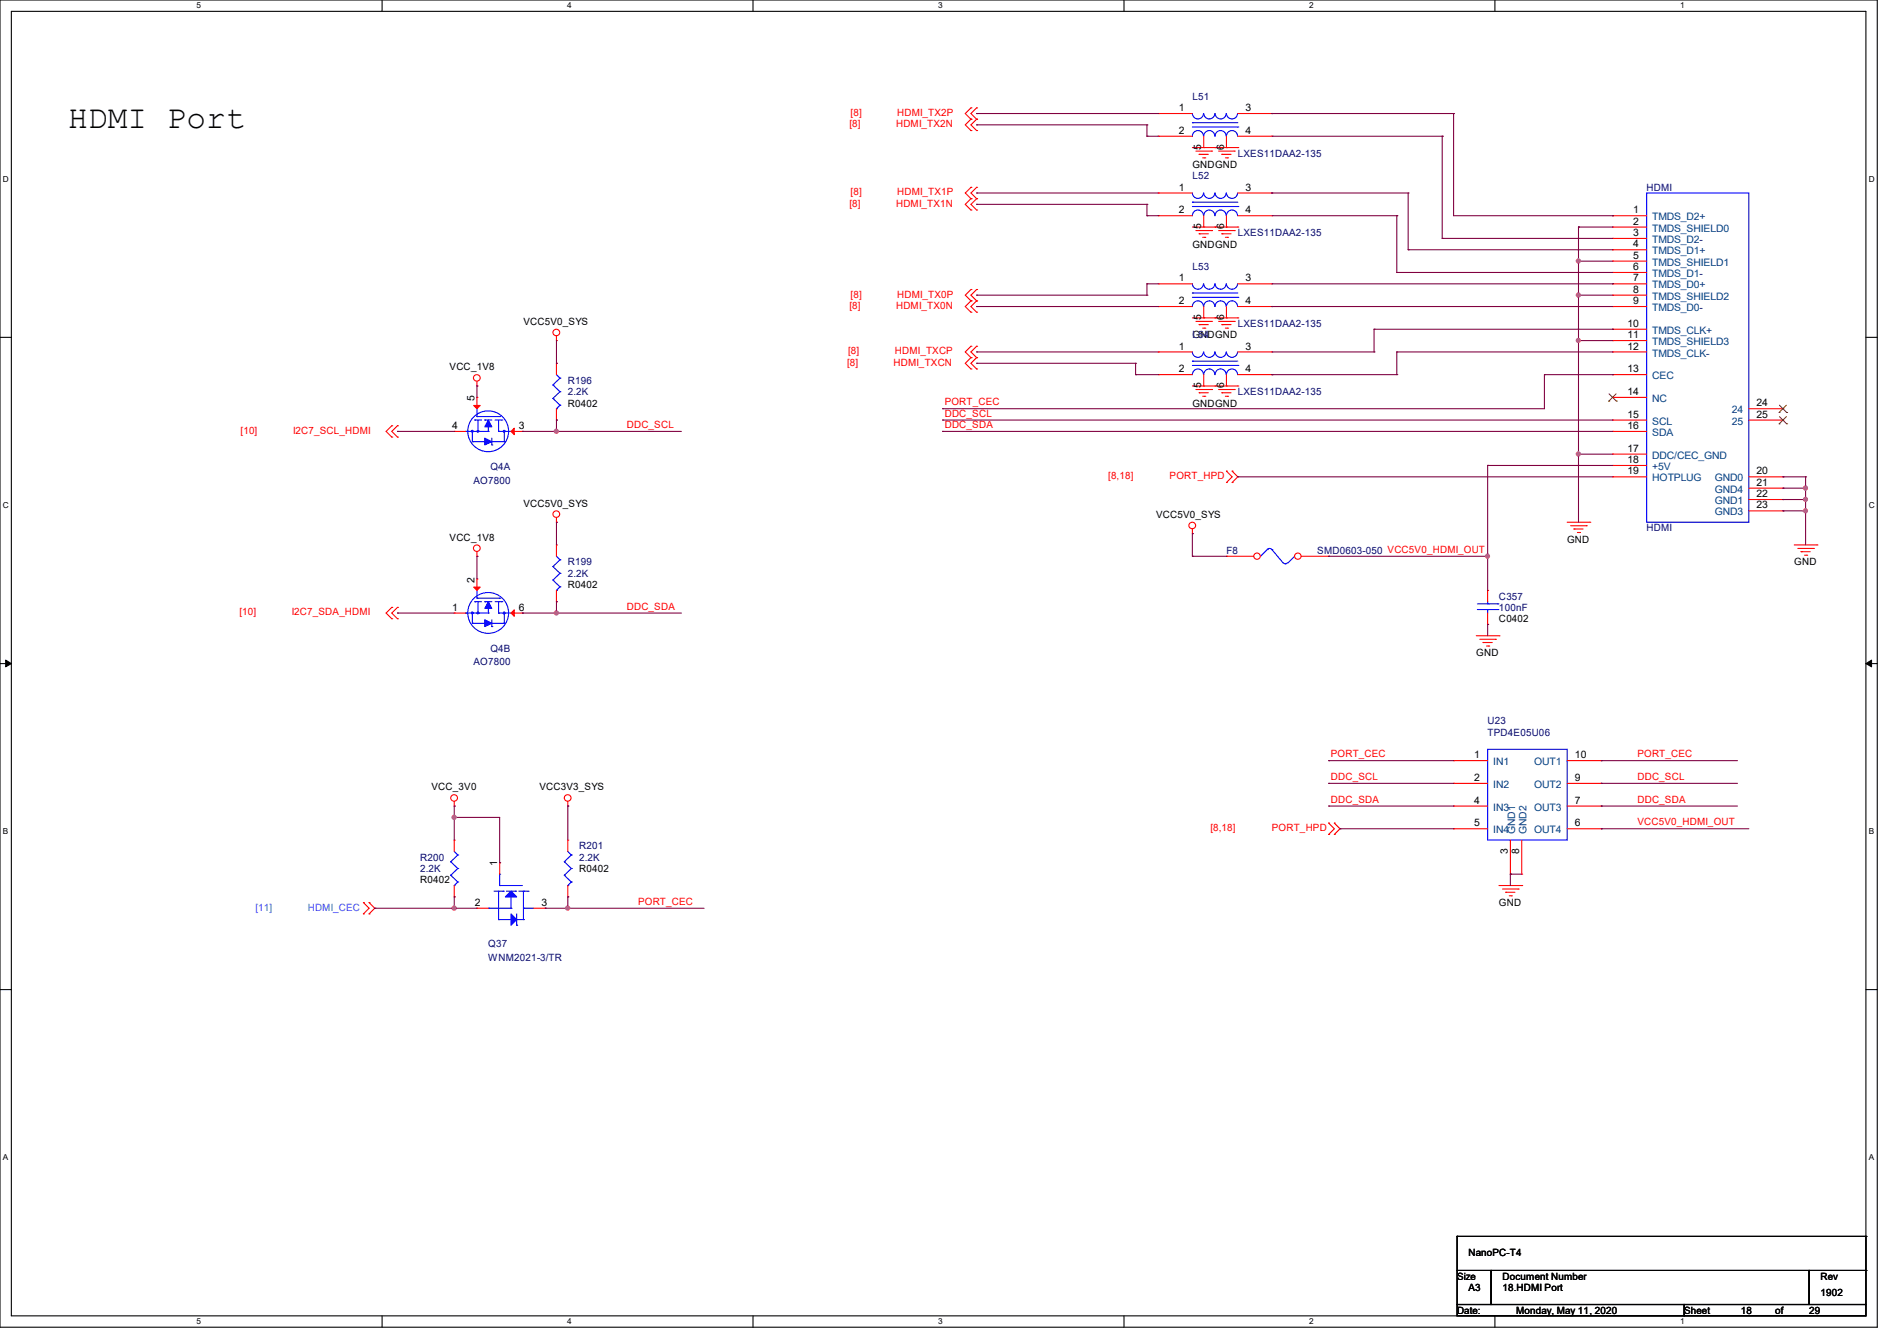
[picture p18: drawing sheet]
<svg xmlns="http://www.w3.org/2000/svg" width="297mm" height="210mm" viewBox="0 0 297 210" stroke-linecap="round" stroke-linejoin="round" font-family="sans-serif">
<defs><g id="words">
<text font-size="5.1" x="10.7" y="20.1">HDMI Port</text>
<g font-size="1.6">
<text x="184.6" y="17.4">1</text>
<text x="195" y="17.4">3</text>
<text x="184.6" y="21">2</text>
<text x="188.1" y="23.5" transform="rotate(-90 188.1 23.5)">5</text>
<text x="191.6" y="23.5" transform="rotate(-90 191.6 23.5)">6</text>
<text x="195" y="21">4</text>
<text x="184.6" y="29.8">1</text>
<text x="186.7" y="26.3">GNDGND</text>
<text x="195" y="29.8">3</text>
<text x="184.6" y="33.4">2</text>
<text x="188.1" y="35.9" transform="rotate(-90 188.1 35.9)">5</text>
<text x="191.6" y="35.9" transform="rotate(-90 191.6 35.9)">6</text>
<text x="195" y="33.4">4</text>
<text x="255.7" y="33.4">1</text>
<text x="255.7" y="35.2">2</text>
<text x="186.7" y="38.8">GNDGND</text>
<text x="255.7" y="37">3</text>
<text x="255.7" y="38.7">4</text>
<text x="255.7" y="40.5">5</text>
<text x="184.6" y="44.1">1</text>
<text x="184.6" y="47.6">2</text>
<text x="195" y="44.1">3</text>
<text x="195" y="47.6">4</text>
<text x="255.7" y="42.3">6</text>
<text x="255.7" y="44.1">7</text>
<text x="255.7" y="45.8">8</text>
<text x="255.7" y="47.6">9</text>
<text x="82" y="50.9">VCC5V0_SYS</text>
<text x="186.7" y="53">GNDGND</text>
<text x="188.1" y="50.1" transform="rotate(-90 188.1 50.1)">5</text>
<text x="191.6" y="50.1" transform="rotate(-90 191.6 50.1)">6</text>
<text x="254.8" y="51.2">10</text>
<text x="254.8" y="53">11</text>
<text x="70.4" y="58">VCC_1V8</text>
<text x="184.6" y="54.7">1</text>
<text x="184.6" y="58.3">2</text>
<text x="195" y="54.7">3</text>
<text x="195" y="58.3">4</text>
<text x="254.8" y="58.3">13</text>
<text x="254.8" y="54.7">12</text>
<text x="74.3" y="62.8" transform="rotate(-90 74.3 62.8)">5</text>
<text x="88.9" y="63.7">R0402</text>
<text x="186.7" y="63.7">GNDGND</text>
<text x="188.1" y="60.8" transform="rotate(-90 188.1 60.8)">5</text>
<text x="191.6" y="60.8" transform="rotate(-90 191.6 60.8)">6</text>
<text x="254.8" y="65.4">15</text>
<text x="254.8" y="61.8">14</text>
<text x="275" y="63.6">24</text>
<text x="275" y="65.4">25</text>
<text x="70.8" y="67.2">4</text>
<text x="81.2" y="67.2">3</text>
<text x="254.8" y="70.7">17</text>
<text x="254.8" y="67.2">16</text>
<text x="254.8" y="74.3">19</text>
<text x="254.8" y="72.5">18</text>
<text x="275" y="74.3">20</text>
<text x="275" y="76.1">21</text>
<text x="275" y="77.9">22</text>
<text x="82" y="79.3">VCC5V0_SYS</text>
<text x="181" y="81.1">VCC5V0_SYS</text>
<text x="275" y="79.6">23</text>
<text x="70.4" y="84.7">VCC_1V8</text>
<text x="245.4" y="85">GND</text>
<text x="280.9" y="88.6">GND</text>
<text x="70.8" y="95.6">1</text>
<text x="74.3" y="91.2" transform="rotate(-90 74.3 91.2)">2</text>
<text x="81.2" y="95.6">6</text>
<text x="88.9" y="92.1">R0402</text>
<text x="234.7" y="97.4">C0402</text>
<text x="231.1" y="102.8">GND</text>
<text x="230.8" y="118.7">1</text>
<text x="246.6" y="118.7">10</text>
<text x="67.6" y="123.8">VCC_3V0</text>
<text x="84.5" y="123.8">VCC3V3_SYS</text>
<text x="230.8" y="122.3">2</text>
<text x="230.8" y="125.9">4</text>
<text x="246.6" y="125.9">7</text>
<text x="246.6" y="122.3">9</text>
<text x="230.8" y="129.4">5</text>
<text x="246.6" y="129.4">6</text>
<text x="77.9" y="135.7" transform="rotate(-90 77.9 135.7)">1</text>
<text x="90.7" y="136.6">R0402</text>
<text x="236.1" y="133.7" transform="rotate(-90 236.1 133.7)">3</text>
<text x="237.9" y="133.7" transform="rotate(-90 237.9 133.7)">8</text>
<text x="65.8" y="138.3">R0402</text>
<text x="74.3" y="141.9">2</text>
<text x="84.8" y="141.9">3</text>
<text x="234.7" y="141.9">GND</text>
<text x="229.9" y="196.7">NanoPC-T4</text>
<text x="228.1" y="200.4">Size</text>
<text x="229.9" y="202.2">A3</text>
<text x="235.2" y="200.4">Document Number</text>
<text x="235.2" y="202.2">18.HDMI Port</text>
<text x="285" y="202.9">1902</text>
<text x="285" y="200.4">Rev</text>
<text x="228.1" y="205.7">Date:</text>
<text x="237.4" y="205.7">Monday, May 11, 2020</text>
<text x="263.7" y="205.7">Sheet</text>
<text x="272.6" y="205.7">18</text>
<text x="277.9" y="205.7">of</text>
<text x="283.2" y="205.7">29</text>
</g>
<g font-size="1.6" fill="#000080">
<text x="186.7" y="15.7">L51</text>
<text x="186.7" y="28.1">L52</text>
<text x="193.8" y="24.6">LXES11DAA2-135</text>
<text x="257.8" y="29.9">HDMI</text>
<text x="193.8" y="37">LXES11DAA2-135</text>
<text x="186.7" y="42.3">L53</text>
<text x="186.7" y="53">L54</text>
<text x="193.8" y="51.2">LXES11DAA2-135</text>
<text x="88.9" y="60.1">R196</text>
<text x="88.9" y="61.9">2.2K</text>
<text x="193.8" y="61.9">LXES11DAA2-135</text>
<text x="74.1" y="75.8">AO7800</text>
<text x="76.8" y="73.6">Q4A</text>
<text x="257.8" y="83.2">HDMI</text>
<text x="88.9" y="88.6">R199</text>
<text x="192" y="86.8">F8</text>
<text x="206.2" y="86.8">SMD0603-050 VCC5V0_HDMI_OUT</text>
<text x="88.9" y="90.3">2.2K</text>
<text x="234.7" y="93.9">C357</text>
<text x="234.7" y="95.7">100nF</text>
<text x="74.1" y="104.2">AO7800</text>
<text x="76.8" y="102.1">Q4B</text>
<text x="232.9" y="113.5">U23</text>
<text x="232.9" y="115.2">TPD4E05U06</text>
<text x="65.8" y="134.8">R200</text>
<text x="65.8" y="136.6">2.2K</text>
<text x="90.7" y="133">R201</text>
<text x="90.7" y="134.8">2.2K</text>
<text x="76.5" y="148.3">Q37</text>
<text x="76.5" y="150.4">WNM2021-3/TR</text>
</g>
<g font-size="1.6" fill="#f00">
<text x="133" y="19.9">[8]</text>
<text x="133.2" y="18.2">[8]</text>
<text x="140.3" y="19.9">HDMI_TX2N</text>
<text x="140.5" y="18.2">HDMI_TX2P</text>
<text x="133" y="32.4">[8]</text>
<text x="133.2" y="30.6">[8]</text>
<text x="140.3" y="32.4">HDMI_TX1N</text>
<text x="140.5" y="30.6">HDMI_TX1P</text>
<text x="133.2" y="46.6">[8]</text>
<text x="140.5" y="46.6">HDMI_TX0P</text>
<text x="133" y="48.4">[8]</text>
<text x="140.3" y="48.4">HDMI_TX0N</text>
<text x="132.6" y="57.3">[8]</text>
<text x="132.8" y="55.5">[8]</text>
<text x="139.9" y="57.3">HDMI_TXCN</text>
<text x="140.1" y="55.5">HDMI_TXCP</text>
<text x="147.9" y="65.2">DDC_SCL</text>
<text x="147.9" y="63.5">PORT_CEC</text>
<text x="37.7" y="67.9">[10]</text>
<text x="45.9" y="67.9">I2C7_SCL_HDMI</text>
<text x="98.1" y="67">DDC_SCL</text>
<text x="147.9" y="67">DDC_SDA</text>
<text x="173.5" y="75.1">[8,18]</text>
<text x="183.1" y="75.1">PORT_HPD</text>
<text x="98.1" y="95.5">DDC_SDA</text>
<text x="37.5" y="96.4">[10]</text>
<text x="45.7" y="96.4">I2C7_SDA_HDMI</text>
<text x="208.4" y="118.6">PORT_CEC</text>
<text x="256.4" y="118.6">PORT_CEC</text>
<text x="208.4" y="122.1">DDC_SCL</text>
<text x="208.4" y="125.7">DDC_SDA</text>
<text x="256.4" y="125.7">DDC_SDA</text>
<text x="256.4" y="122.1">DDC_SCL</text>
<text x="189.5" y="130.2">[8,18]</text>
<text x="199.1" y="130.2">PORT_HPD</text>
<text x="256.4" y="129.2">VCC5V0_HDMI_OUT</text>
<text x="99.9" y="141.7">PORT_CEC</text>
</g>
<g font-size="1.6" fill="#004080">
<text x="258.7" y="34.5">TMDS_D2+</text>
<text x="258.7" y="36.3">TMDS_SHIELD0</text>
<text x="258.7" y="38.1">TMDS_D2-</text>
<text x="258.7" y="39.8">TMDS_D1+</text>
<text x="258.7" y="41.6">TMDS_SHIELD1</text>
<text x="258.7" y="43.4">TMDS_D1-</text>
<text x="258.7" y="45.2">TMDS_D0+</text>
<text x="258.7" y="46.9">TMDS_SHIELD2</text>
<text x="258.7" y="52.3">TMDS_CLK+</text>
<text x="258.7" y="48.7">TMDS_D0-</text>
<text x="258.7" y="54.1">TMDS_SHIELD3</text>
<text x="258.7" y="59.4">CEC</text>
<text x="258.7" y="55.8">TMDS_CLK-</text>
<text x="258.7" y="63">NC</text>
<text x="271.1" y="64.7">24</text>
<text x="258.7" y="71.8">DDC/CEC_GND</text>
<text x="258.7" y="68.3">SDA</text>
<text x="258.7" y="66.5">SCL</text>
<text x="271.1" y="66.5">25</text>
<text x="258.7" y="75.4">HOTPLUG</text>
<text x="258.7" y="73.6">+5V</text>
<text x="268.5" y="75.4">GND0</text>
<text x="268.5" y="77.2">GND4</text>
<text x="268.5" y="80.7">GND3</text>
<text x="268.5" y="79">GND1</text>
<text x="233.8" y="119.8">IN1</text>
<text x="240.2" y="119.8">OUT1</text>
<text x="233.8" y="123.4">IN2</text>
<text x="240.2" y="123.4">OUT2</text>
<text x="233.8" y="127">IN3</text>
<text x="233.8" y="130.5">IN4</text>
<text x="237.2" y="130.7" transform="rotate(-90 237.2 130.7)">GND1</text>
<text x="239" y="130.7" transform="rotate(-90 239 130.7)">GND2</text>
<text x="240.2" y="130.5">OUT4</text>
<text x="240.2" y="127">OUT3</text>
</g>
<g font-size="1.6" fill="#0080ff">
<text x="40" y="142.6">[11]</text>
<text x="48.2" y="142.6">HDMI_CEC</text>
</g>
<g font-size="1.3">
<text x="30.8" y="1.3">5</text>
<text x="88.8" y="1.3">4</text>
<text x="146.9" y="1.3">3</text>
<text x="205" y="1.3">2</text>
<text x="263.1" y="1.3">1</text>
<text x=".5" y="28.4">D</text>
<text x="292.6" y="28.4">D</text>
<text x=".5" y="79.5">C</text>
<text x="292.6" y="79.5">C</text>
<text x=".5" y="130.6">B</text>
<text x="292.6" y="130.6">B</text>
<text x=".5" y="181.7">A</text>
<text x="292.6" y="181.7">A</text>
<text x="30.8" y="207.4">5</text>
<text x="88.8" y="207.4">4</text>
<text x="146.9" y="207.4">3</text>
<text x="205" y="207.4">2</text>
<text x="263.1" y="207.4">1</text>
</g>
</g></defs>
<path d="M0 0h293.9v207.9h-293.9zM1.8 1.8h290.3v204.3h-290.3z" fill="none" stroke="#000" stroke-width=".17"/>
<g fill="#fff">
<path d="M30.8 .2h.7v1.4h-.7z"/>
<path d="M30.8 206.2h.7v1.4h-.7z"/>
</g>
<path d="M59.8 0v1.8M59.8 206.1v1.8" fill="none" stroke="#000" stroke-width=".17"/>
<g fill="#fff">
<path d="M88.8 .2h.7v1.4h-.7z"/>
<path d="M88.8 206.2h.7v1.4h-.7z"/>
</g>
<path d="M117.9 0v1.8M117.9 206.1v1.8" fill="none" stroke="#000" stroke-width=".17"/>
<g fill="#fff">
<path d="M146.9 .2h.7v1.4h-.7z"/>
<path d="M146.9 206.2h.7v1.4h-.7z"/>
</g>
<path d="M176 0v1.8M176 206.1v1.8" fill="none" stroke="#000" stroke-width=".17"/>
<g fill="#fff">
<path d="M205 .2h.7v1.4h-.7z"/>
<path d="M205 206.2h.7v1.4h-.7z"/>
</g>
<path d="M234.1 0v1.8M234.1 206.1v1.8" fill="none" stroke="#000" stroke-width=".17"/>
<g fill="#fff">
<path d="M263.1 .2h.6v1.4h-.6z"/>
<path d="M263.1 206.2h.6v1.4h-.6z"/>
<path d="M.5 27.3h.9v1.4h-.9z"/>
<path d="M292.6 27.3h.9v1.4h-.9z"/>
<path d="M.5 78.4h.9v1.4h-.9z"/>
<path d="M292.6 78.4h.9v1.4h-.9z"/>
</g>
<path d="M0 52.8h1.8M292.1 52.8h1.8" fill="none" stroke="#000" stroke-width=".17"/>
<g fill="#fff">
<path d="M.5 129.5h.8v1.4h-.8z"/>
<path d="M292.6 129.5h.8v1.4h-.8z"/>
</g>
<path d="M0 103.9h1.8M292.1 103.9h1.8" fill="none" stroke="#000" stroke-width=".17"/>
<path d="M.9 103.4l.9 .5-.9 .5zM292.1 103.9l.9-.5v1z" fill="#000" stroke="#000" stroke-width=".16"/>
<g fill="#fff">
<path d="M.5 180.5h.8v1.4h-.8z"/>
<path d="M292.6 180.5h.8v1.4h-.8z"/>
</g>
<g fill="none" stroke="#000" stroke-width=".17">
<path d="M0 155h1.8M292.1 155h1.8M228.1 199h5.4v5.3h-5.4zM228.1 193.6h.1M228.1 193.6v5.4M228.1 193.6h64M233.5 199h49.8v5.3h-49.8zM283.3 199h8.8v5.3h-8.8zM292.1 193.6h.1M292.1 199h.1M292.1 193.6v5.4M228.1 204.3h35.6v1.8h-35.6z"/>
<path d="M263.7 204.3h28.4v1.8h-28.4z"/>
</g>
<g fill="none" stroke="#f00" stroke-width=".17">
<path d="M152 18.7h.1M152 16.9h.1M152 16.9l-.9 .9 .9 .9M152 18.7l-.9 .9 .9 .8M152.9 18.7h.1M152.9 16.9h.1M152.9 16.9l-.9 .9 .9 .9M152.9 18.7l-.9 .9 .9 .8M181.4 17.8h.1M181.4 17.8h5.3M193.8 17.8h5.3M199.1 17.8h.1"/>
<path d="M152 31.1h.1M152 29.3h.1M152 32.9h.1M152 20.4h.1M152 29.3l-.9 .9 .9 .9M152 31.1l-.9 .9 .9 .9M152.9 31.1h.1M152.9 29.3h.1M152.9 32.9h.1M152.9 20.4h.1M152.9 29.3l-.9 .9 .9 .9M152.9 31.1l-.9 .9 .9 .9"/>
<path d="M181.4 21.3h.1M181.4 21.3h5.3M186.7 23.1h7.1M186.7 35.6h7.1M187.2 23.7h2.5M187.2 36.1h2.5M187.7 24.2h.1M187.7 36.6h.1M187.7 24.2h1.5M187.7 36.6h1.5M188.3 24.7h.3M188.3 37.2h.3"/>
<path d="M188.5 23.1h.1M188.5 21.3v1.8M188.6 24.7h.1M188.6 37.2h.1M189.7 23.7h.1M189.7 36.1h.1M190.2 23.1h.1M190.2 35.6h.1M190.8 23.7h2.5M190.8 36.1h2.5M191.3 24.2h.1M191.3 36.6h.1"/>
<path d="M191.3 24.2h1.4M191.3 36.6h1.4M191.9 24.7h.3M191.9 37.2h.3M192 23.1h.1M192 21.3v1.8M192.2 24.7h.1M192.2 37.2h.1M193.3 23.7h.1M193.3 36.1h.1M193.8 23.1h.1M193.8 35.6h.1"/>
<path d="M193.8 21.3h5.3M199.1 21.3h.1M74.7 59.7v.8M87.1 53.3h.1M87.1 52.6v.7M152 48.9h.1M152 47.1h.1M152 45.3h.1M152 56h.1M152 54.2h.1M152 57.8h.1M152 47.1l-.9 .9 .9 .9"/>
<path d="M152 45.3l-.9 .9 .9 .9M152 54.2l-.9 .9 .9 .9M152 56l-.9 .9 .9 .9M152.9 48.9h.1M152.9 47.1h.1M152.9 45.3h.1M152.9 56h.1M152.9 54.2h.1M152.9 57.8h.1M152.9 47.1l-.9 .9 .9 .9M152.9 45.3l-.9 .9 .9 .9M152.9 54.2l-.9 .9 .9 .9"/>
<path d="M152.9 56l-.9 .9 .9 .9M186.7 49.8h7.1M187.2 50.3h2.5M187.7 50.8h.1M187.7 50.8h1.5M188.3 51.4h.3M188.6 51.4h.1M189.7 50.3h.1M190.2 49.8h.1M190.8 50.3h2.5M191.3 50.8h.1M191.3 50.8h1.4"/>
<path d="M191.9 51.4h.3M192.2 51.4h.1M193.3 50.3h.1M193.8 49.8h.1M61.3 68.5h.1M61.3 66.7h.1M61.3 66.7l-.8 .9 .8 .9M62.2 68.5h.1M62.2 66.7h.1M62.2 66.7l-.9 .9 .9 .9M74.7 60.5h.1M186.7 60.5h7.1"/>
<path d="M187.2 61h2.5M187.7 61.5h.1M187.7 61.5h1.5M188.3 62.1h.3M188.6 62.1h.1M189.7 61h.1M190.2 60.5h.1M190.8 61h2.5M191.3 61.5h.1M191.3 61.5h1.4M191.9 62.1h.3M192 75.6h.1"/>
<path d="M192 73.8h.1M192 73.8l.9 .9-.9 .9M192.2 62.1h.1M192.9 73.8h.1M192.9 75.6h.1M192.9 73.8l.9 .9-.9 .9M193.3 61h.1M193.8 60.5h.1M61.3 96.9h.1M61.3 95.1h.1M61.3 95.1l-.8 .9 .8 .9M62.2 96.9h.1"/>
<path d="M62.2 95.1h.1M62.2 95.1l-.9 .9 .9 .9M71.1 96h.1M71.1 96h1.8M74.7 87.1h.1M74.7 90.7h.1M74.7 86.4v.7M74.7 90.7v1.8M80 96h1.8M81.8 96h.1M87.1 81.8h.1M87.1 81.1v.7"/>
<path d="M186.7 83.6h.1M186.7 82.8v.8M231.1 99.6h3.6M232.9 92.5h.1M232.9 97.8h.1M232.9 92.5v1.7M232.9 96v1.8M234.7 99.6h.1M245.4 81.8h3.5M245.9 82.3h2.5M246.4 82.8h.1M246.4 82.8h1.5"/>
<path d="M247 83.4h.3M247.3 83.4h.1M248.4 82.3h.1M248.9 81.8h.1M280.9 85.3h3.6M281.5 85.9h2.4M282 86.4h.1M282 86.4h1.4M282.5 87h.4M282.9 87h.1M283.9 85.9h.1M284.5 85.3h.1"/>
<path d="M227.6 119.1h.1M227.6 119.1h5.3M231.7 100.1h2.4M232.2 100.6h.1M232.2 100.6h1.4M232.7 101.2h.4M233.1 101.2h.1M234.1 100.1h.1M245.4 119.1h5.3M250.7 119.1h.1M71.1 126.2h.1M71.1 131.6h.1"/>
<path d="M71.1 125.5v.7M71.1 131.6v1.7M71.1 138.7v1.8M78.2 135.1h.1M78.2 135.1v1.8M88.9 126.2h.1M88.9 131.6h.1M88.9 125.5v.7M88.9 131.6v1.7M88.9 138.7v1.8M208 130.7h.1M208 128.9h.1"/>
<path d="M208 128.9l.9 .9-.9 .9M208.9 128.9h.1M208.9 130.7h.1M208.9 128.9l.9 .9-.9 .9M227.6 122.7h.1M227.6 126.2h.1M227.6 129.8h.1M227.6 122.7h5.3M227.6 126.2h5.3M227.6 129.8h5.3M234.7 138.7h3.6M235.2 139.2h2.5"/>
<path d="M235.8 139.7h.1M235.8 139.7h1.4M236.5 136.9h.1M236.5 131.6v5.3M237.7 139.2h.1M238.3 138.7h.1M238.3 136.9h.1M238.3 131.6v5.3M245.4 122.7h5.3M245.4 126.2h5.3M245.4 129.8h5.3M250.7 129.8h.1"/>
<path d="M250.7 126.2h.1M250.7 122.7h.1M56.9 143.1h.1M56.9 141.4h.1M56.9 141.4l.9 .8-.9 .9M57.8 141.4h.1M57.8 143.1h.1M57.8 141.4l.9 .8-.9 .9M71.1 140.5h.1M74.7 142.2h.1M74.7 142.2h1.8M83.6 142.2h1.7"/>
<path d="M85.3 142.2h.1M88.9 140.5h.1M236.3 140.3h.3M236.6 140.3h.1"/>
<circle cx="74.7" cy="59.2" r=".52"/>
<circle cx="87.1" cy="52.1" r=".52"/>
<circle cx="74.7" cy="85.9" r=".52"/>
<circle cx="87.1" cy="80.5" r=".52"/>
<circle cx="186.7" cy="82.3" r=".52"/>
<circle cx="71.1" cy="125" r=".52"/>
<circle cx="88.9" cy="125" r=".52"/>
</g>
<g fill="none" stroke="#00f" stroke-width=".17">
<path d="M186.7 17.8a.87 .87 0 0 0 .9 .8 .87 .87 0 0 0 .8-.8M186.7 19.2h.1M186.7 19.9h7.1M186.7 19.2h7.1M188.5 17.8a.87 .87 0 0 0 .8 .8 .87 .87 0 0 0 .9-.8M190.2 17.8a.87 .87 0 0 0 .9 .8 .87 .87 0 0 0 .9-.8M192 17.8a.87 .87 0 0 0 .9 .8 .87 .87 0 0 0 .9-.8M193.8 19.9h.1M188.4 21.3a.87 .87 0 0 0-.8-.9 .87 .87 0 0 0-.9 .9M190.2 21.3a.87 .87 0 0 0-.9-.9 .87 .87 0 0 0-.8 .9M192 21.3a.87 .87 0 0 0-.9-.9 .87 .87 0 0 0-.9 .9M193.8 21.3a.87 .87 0 0 0-.9-.9 .87 .87 0 0 0-.9 .9"/>
<path d="M72.9 96h.1M72.9 96h3.6M74 97.6h.1M74 96h.1M74 97.6h5M74 96v1.6M74.3 94.2h.1M74.3 94.2h1.1M74.7 93.7h.1M74.7 92.5v1.2M74.7 93.7h3.5M74.8 96h.1"/>
<path d="M74.8 94.2v1.8M75.9 94.2h.1M75.9 94.2h1.1M76.5 96h.1M76.5 94.2v1.8M77 98.1h.1M77 97.1v1M77.5 94.2h1.1M78.1 96h.1M78.1 94.2v1.8M78.1 96h1.9M78.2 93.7h.1"/>
<path d="M78.6 94.2h.1M79 97.6h.1M79 96v1.6M80 96h.1M198.4 86l.4-.1 .3 .2M198.4 86.1h.1M198.4 86.1l-1 1M199.1 86.1h.1M199.1 86.1l1.8 2.1M201.6 88.1a.35 .35 0 0 1-.6 .1M202.7 87.1h.1M202.7 87.1l-1.1 1.1"/>
<path d="M231.3 95.5h3.2M231.3 94.6h3.2M232.9 94.6h.1M232.9 95.5h.1M232.9 94.2v.4M232.9 95.5v.5M234.5 95.5h.1M234.5 94.6h.1M232.9 117.3h12.5v14.3h-12.5zM70.6 135h.1M70.6 137.1h.1M70.6 135l1.1 1"/>
<path d="M70.6 137.1l1.1 1M71.1 138.7h.1M71.1 133.3l.6 .6M71.7 133.9h.1M71.7 136h.1M71.7 138.1h.1M71.7 133.9l-1.1 1.1M71.7 136l-1.1 1.1M71.7 138.1l-.6 .6M77.3 139.6h1.5M78.1 139.6v4.4M78.2 138.7h.1"/>
<path d="M78.2 136.9h.1M78.2 138.7h3.6M78.2 136.9v1.8M78.8 139.6h.1M79.3 139.6h1.4M80.7 139.6h.1M81.2 139.6h1.5M82 139.6h.1M82 139.6v4.4M82.7 139.6h.1M88.3 135h.1M88.3 137.1h.1"/>
<path d="M88.3 135l1.2 1M88.3 137.1l1.2 1M88.9 138.7h.1M88.9 133.3l.6 .6M89.5 133.9h.1M89.5 136h.1M89.5 138.1h.1M89.5 133.9l-1.2 1.1M89.5 136l-1.2 1.1M89.5 138.1l-.6 .6M76.5 142.2h.1M76.5 142.2h3.5"/>
<path d="M78.1 144h.1M78.1 144h1.9M80 144h.1M80 142.2h.1M80 140.5v1.7M80.9 144.9h.1M80.9 143.1v1.8M80.9 144h1.1M82 144h.1M82 142.2h.1M82 142.2h1.6"/>
<circle cx="76.4" cy="96" r="3.2"/>
</g>
<g fill="#00f" stroke="#00f" stroke-width=".17">
<path d="M80 139.6l.9 .9h-1.8z"/>
<path d="M80 143.1l.9 .9-.9 .9z"/>
<path d="M75.9 97.1l1.1 .5-1.1 .5z" fill-rule="evenodd"/>
<path d="M76.5 94.2l.5 1.1h-1.1z" fill-rule="evenodd"/>
<circle cx="78.9" cy="96" r=".15"/>
<circle cx="74.8" cy="96" r=".15"/>
<circle cx="73.9" cy="96" r=".15"/>
</g>
<g fill="#f00" stroke="#f00" stroke-width=".17">
<path d="M74.2 91.9h1l-.5 .6z"/>
<path d="M80.5 95.5v1l-.5-.5z"/>
</g>
<circle cx="196.8" cy="87.1" r=".5" fill="#fff" stroke="#f00" stroke-width=".17"/>
<path d="M192 87.1h.1M192 87.1h4.3" fill="none" stroke="#f00" stroke-width=".17"/>
<circle cx="203.2" cy="87.1" r=".5" fill="#fff" stroke="#f00" stroke-width=".17"/>
<g fill="none" stroke="#f00" stroke-width=".17">
<path d="M181.4 30.2h.1M181.4 33.8h.1M181.4 33.8h5.3M181.4 30.2h5.3M188.5 35.6h.1M188.5 33.8v1.8M192 35.6h.1M192 33.8v1.8M193.8 33.8h5.3M193.8 30.2h5.3M199.1 30.2h.1M199.1 33.8h.1"/>
<path d="M252.5 33.8h.1M252.5 35.6h.1M252.5 37.3h.1M252.5 39.1h.1M252.5 33.8h5.3M252.5 35.6h5.3M252.5 37.3h5.3M252.5 39.1h5.3M87.1 56.9h.1M87.1 56.9v1.8M181.4 55.1h.1M181.4 58.7h.1"/>
<path d="M181.4 44.4h.1M181.4 48h.1M181.4 55.1h5.3M181.4 58.7h5.3M181.4 44.4h5.3M181.4 48h5.3M188.5 49.8h.1M188.5 48v1.8M188.5 58.7v1.8M192 49.8h.1M192 48v1.8M192 58.7v1.8"/>
<path d="M193.8 55.1h5.3M193.8 58.7h5.3M193.8 44.4h5.3M193.8 48h5.3M199.1 55.1h.1M199.1 58.7h.1M199.1 44.4h.1M199.1 48h.1M252.5 40.9h.1M252.5 42.7h.1M252.5 44.4h.1M252.5 46.2h.1"/>
<path d="M252.5 51.6h.1M252.5 48h.1M252.5 53.3h.1M252.5 58.7h.1M252.5 55.1h.1M252.5 55.1h5.3M252.5 58.7h5.3M252.5 44.4h5.3M252.5 48h5.3M252.5 40.9h5.3M252.5 42.7h5.3M252.5 46.2h5.3"/>
<path d="M252.5 51.6h5.3M252.5 53.3h5.3M71.1 67.6h.1M71.1 67.6h1.8M74.7 62.2h.1M74.7 62.2v1.8M80 67.6h1.8M81.8 67.6h.1M87.1 65.8h.1M87.1 64v1.8M188.5 60.5h.1M192 60.5h.1"/>
<path d="M252.5 74.7h.1M252.5 72.9h.1M252.5 71.1h.1M252.5 67.6h.1M252.5 65.8h.1M252.5 62.2h.1M252.5 74.7h5.3M252.5 72.9h5.3M252.5 71.1h5.3M252.5 67.6h5.3M252.5 65.8h5.3M252.5 62.2h5.3"/>
<path d="M273.8 74.7h5.3M273.8 76.5h5.3M273.8 78.2h5.3M273.8 65.8h5.3M273.8 64h5.3M279.1 74.7h.1M279.1 76.5h.1M279.1 78.2h.1M279.1 64h.1M279.1 65.8h.1M87.1 85.3h.1M87.1 94.2h.1"/>
<path d="M87.1 85.3v1.8M87.1 92.5v1.7M203.8 87.1h4.2M208 87.1h.1M273.8 80h5.3M279.1 80h.1"/>
</g>
<g fill="none" stroke="#00f" stroke-width=".17">
<path d="M186.7 30.2a.87 .87 0 0 0 .9 .9 .87 .87 0 0 0 .8-.9M186.7 31.7h.1M186.7 32.3h7.1M186.7 31.7h7.1M186.7 33.8a.87 .87 0 0 1 .9-.9 .87 .87 0 0 1 .8 .9M188.5 30.2a.87 .87 0 0 0 .8 .9 .87 .87 0 0 0 .9-.9M188.5 33.8a.87 .87 0 0 1 .8-.9 .87 .87 0 0 1 .9 .9M190.2 30.2a.87 .87 0 0 0 .9 .9 .87 .87 0 0 0 .9-.9M190.2 33.8a.87 .87 0 0 1 .9-.9 .87 .87 0 0 1 .9 .9M192 33.8a.87 .87 0 0 1 .9-.9 .87 .87 0 0 1 .9 .9M192 30.2a.87 .87 0 0 0 .9 .9 .87 .87 0 0 0 .9-.9M193.8 32.3h.1"/>
<path d="M257.8 30.2h16v51.6h-16zM87.1 58.7l.6 .5M87.7 59.2h.1M87.7 59.2l-1.1 1.1M186.7 55.1a.87 .87 0 0 0 .9 .9 .87 .87 0 0 0 .8-.9M186.7 56.6h.1M186.7 44.4a.87 .87 0 0 0 .9 .9 .87 .87 0 0 0 .8-.9M186.7 45.9h.1M186.7 57.2h7.1M186.7 56.6h7.1M186.7 46.6h7.1M186.7 45.9h7.1"/>
<path d="M186.7 58.7a.87 .87 0 0 1 .9-.9 .87 .87 0 0 1 .8 .9M186.7 48a.87 .87 0 0 1 .9-.9 .87 .87 0 0 1 .8 .9M188.5 55.1a.87 .87 0 0 0 .8 .9 .87 .87 0 0 0 .9-.9M188.5 44.4a.87 .87 0 0 0 .8 .9 .87 .87 0 0 0 .9-.9M188.5 58.7a.87 .87 0 0 1 .8-.9 .87 .87 0 0 1 .9 .9M188.5 48a.87 .87 0 0 1 .8-.9 .87 .87 0 0 1 .9 .9M190.2 55.1a.87 .87 0 0 0 .9 .9 .87 .87 0 0 0 .9-.9M190.2 44.4a.87 .87 0 0 0 .9 .9 .87 .87 0 0 0 .9-.9M190.2 58.7a.87 .87 0 0 1 .9-.9 .87 .87 0 0 1 .9 .9M190.2 48a.87 .87 0 0 1 .9-.9 .87 .87 0 0 1 .9 .9M192 58.7a.87 .87 0 0 1 .9-.9 .87 .87 0 0 1 .9 .9M192 48a.87 .87 0 0 1 .9-.9 .87 .87 0 0 1 .9 .9"/>
<path d="M192 55.1a.87 .87 0 0 0 .9 .9 .87 .87 0 0 0 .9-.9M192 44.4a.87 .87 0 0 0 .9 .9 .87 .87 0 0 0 .9-.9M193.8 57.2h.1M193.8 46.6h.1M72.9 67.6h.1M72.9 67.6h3.6M74 69.2h.1M74 67.6h.1M74 69.2h5M74 67.6v1.6M74.3 65.8h.1M74.3 65.8h1.1"/>
<path d="M74.7 65.2h.1M74.7 64v1.2M74.7 65.2h3.5M74.8 67.6h.1M74.8 65.8v1.8M75.9 65.8h.1M75.9 65.8h1.1M76.5 67.6h.1M76.5 65.8v1.8M77 69.7h.1M77 68.6v1.1M77.5 65.8h1.1"/>
<path d="M78.1 67.6h.1M78.1 65.8v1.8M78.1 67.6h1.9M78.2 65.2h.1M78.6 65.8h.1M79 69.2h.1M79 67.6v1.6M80 67.6h.1M86.6 60.3h.1M86.6 62.4h.1M86.6 60.3l1.1 1M86.6 62.4l1.1 1.1"/>
<path d="M87.1 64h.1M87.7 61.3h.1M87.7 63.5h.1M87.7 61.3l-1.1 1.1M87.7 63.5l-.6 .5M86.6 88.7h.1M86.6 90.8h.1M86.6 88.7l1.1 1.1M86.6 90.8l1.1 1.1M87.1 92.5h.1M87.1 87.1l.6 .6M87.7 87.7h.1"/>
<path d="M87.7 89.8h.1M87.7 91.9h.1M87.7 87.7l-1.1 1M87.7 89.8l-1.1 1M87.7 91.9l-.6 .6"/>
<circle cx="76.4" cy="67.5" r="3.2"/>
</g>
<path d="M251.9 62.8h.1M251.9 61.7l1.2 1.1M253 61.7l-1.1 1.1M253.1 62.8h.1M278.6 64.6h.1M278.6 66.4h.1M278.6 63.5l1.1 1.1M278.6 65.2l1.1 1.2M279.7 63.5l-1.1 1.1M279.7 65.2l-1.1 1.2M279.7 64.6h.1M279.7 66.4h.1" fill="none" stroke="#804000" stroke-width=".16"/>
<g fill="#00f" stroke="#00f" stroke-width=".17">
<path d="M75.9 68.6l1.1 .6-1.1 .5z" fill-rule="evenodd"/>
<path d="M76.5 65.8l.5 1h-1.1z" fill-rule="evenodd"/>
<circle cx="78.9" cy="67.5" r=".15"/>
<circle cx="74.8" cy="67.5" r=".15"/>
<circle cx="73.9" cy="67.5" r=".15"/>
</g>
<g fill="#f00" stroke="#f00" stroke-width=".17">
<path d="M74.2 63.5h1l-.5 .5z"/>
<path d="M80 67.6l.5-.5v1z"/>
</g>
<g fill="none" stroke="#800040" stroke-width=".17">
<path d="M152.9 17.8h.1M152.9 19.6h.1M152.9 17.8h28.5M152.9 19.6h26.7M179.6 19.6h.1M179.6 19.6v1.7M199.1 17.8h.1M199.1 17.8h28.5M227.6 17.8h.1M227.6 17.8v16h24.9M152.9 30.2h.1M152.9 32h.1"/>
<path d="M152.9 30.2h28.5M152.9 32h26.7M179.6 21.3h.1M179.6 33.8h.1M179.6 32h.1M179.6 33.8h1.8M179.6 21.3h1.8M179.6 32v1.8M199.1 30.2h.1M199.1 30.2h21.4M199.1 33.8h19.6M199.1 21.3h26.7"/>
<path d="M218.7 33.8h.1M218.7 33.8v8.9M220.5 30.2h.1M220.5 39.1h.1M220.5 30.2v8.9M220.5 39.1h32M225.8 37.3h.1M225.8 21.3h.1M225.8 37.3h26.7M225.8 21.3v16M247.1 35.6h.1M247.1 35.6v46.2"/>
<path d="M247.1 35.6h5.4M252.5 33.8h.1M87.1 56.9h.1M87.1 53.3v3.6M152.9 48h.1M152.9 55.1h.1M152.9 46.2h.1M152.9 56.9h.1M152.9 46.2h26.7M152.9 48h28.5M152.9 55.1h28.5M152.9 56.9h24.9"/>
<path d="M177.8 58.7h.1M177.8 56.9h.1M177.8 58.7h3.6M177.8 56.9v1.8M179.6 44.4h.1M179.6 46.2h.1M179.6 44.4v1.8M179.6 44.4h1.8M199.1 48h.1M199.1 58.7h.1M199.1 48h53.4M199.1 55.1h16"/>
<path d="M199.1 44.4h53.4M199.1 58.7h19.6M215.1 55.1h.1M215.1 51.6h.1M215.1 51.6v3.5M215.1 51.6h37.4M218.7 42.7h.1M218.7 55.1h.1M218.7 58.7h.1M218.7 42.7h33.8M218.7 55.1h33.8M218.7 55.1v3.6"/>
<path d="M241.8 58.7h.1M241.8 58.7v5.3h-94.2M241.8 58.7h10.7M247.1 40.9h.1M247.1 46.2h.1M247.1 53.3h.1M247.1 40.9h5.4M247.1 46.2h5.4M247.1 53.3h5.4M252.5 44.4h.1M252.5 58.7h.1M252.5 51.6h.1"/>
<path d="M62.2 67.6h.1M62.2 67.6h8.9M74.7 60.5h.1M74.7 60.5v1.7M81.8 67.6h.1M81.8 67.6h24.9M87.1 67.6h.1M87.1 65.8h.1M87.1 65.8v1.8M147.6 65.8h.1M147.6 67.6h.1M147.6 64h.1"/>
<path d="M147.6 67.6h104.9M147.6 65.8h104.9M193.8 74.7h.1M193.8 74.7h58.7M232.9 72.9h.1M232.9 72.9v19.6M232.9 72.9h19.6M247.1 71.1h.1M247.1 71.1h5.4M279.1 74.7h.1M279.1 76.5h.1M279.1 78.2h.1"/>
<path d="M279.1 74.7h3.6M279.1 76.5h3.6M279.1 78.2h3.6M282.7 74.7h.1M282.7 76.5h.1M282.7 78.2h.1M282.7 74.7v10.6M62.2 96h.1M62.2 96h8.9M74.7 87.1h.1M74.7 87.1v3.6M81.8 96h.1"/>
<path d="M81.8 96h24.9M87.1 96h.1M87.1 81.8h.1M87.1 94.2h.1M87.1 81.8v3.5M87.1 94.2v1.8M186.7 83.6h.1M186.7 87.1h.1M186.7 83.6v3.5M186.7 87.1h5.3M208 87.1h.1M208 87.1h24.9"/>
<path d="M232.9 97.8h.1M232.9 87.1h.1M232.9 97.8v1.8M279.1 80h.1M279.1 80h3.6M282.7 80h.1M208 119.1h.1M208 119.1h19.6M250.7 119.1h.1M250.7 119.1h21.3M71.1 126.2h.1M71.1 128h.1"/>
<path d="M71.1 126.2v5.4M71.1 128h7.1v7.1M78.2 135.1h.1M88.9 126.2h.1M88.9 126.2v5.4M208 122.7h.1M208 126.2h.1M208 126.2h19.6M208 122.7h19.6M209.8 129.8h.1M209.8 129.8h17.8M236.5 136.9h.1"/>
<path d="M236.5 136.9v1.8M236.5 136.9h1.8M250.7 126.2h.1M250.7 122.7h.1M250.7 129.8h.1M250.7 126.2h21.3M250.7 122.7h21.3M250.7 129.8h23.1M58.7 142.2h.1M58.7 142.2h16M71.1 140.5h.1M71.1 142.2h.1"/>
<path d="M71.1 140.5v1.7M85.3 142.2h.1M85.3 142.2h24.9M88.9 142.2h.1M88.9 140.5h.1M88.9 140.5v1.7"/>
</g>
<g fill="#f0f" stroke="#f0f" stroke-width=".17">
<circle cx="87.1" cy="67.5" r=".32"/>
<circle cx="87.1" cy="96" r=".32"/>
<circle cx="71.1" cy="142.2" r=".32"/>
<circle cx="88.9" cy="142.2" r=".32"/>
<circle cx="71.1" cy="128" r=".32"/>
<circle cx="247.1" cy="40.9" r=".32"/>
<circle cx="247.1" cy="46.2" r=".32"/>
<circle cx="247.1" cy="71.1" r=".32"/>
<circle cx="247.1" cy="53.3" r=".32"/>
<circle cx="282.7" cy="76.4" r=".32"/>
<circle cx="282.7" cy="80" r=".32"/>
<circle cx="282.7" cy="78.2" r=".32"/>
<circle cx="232.9" cy="87.1" r=".32"/>
</g>
<use href="#words"/>
</svg>
